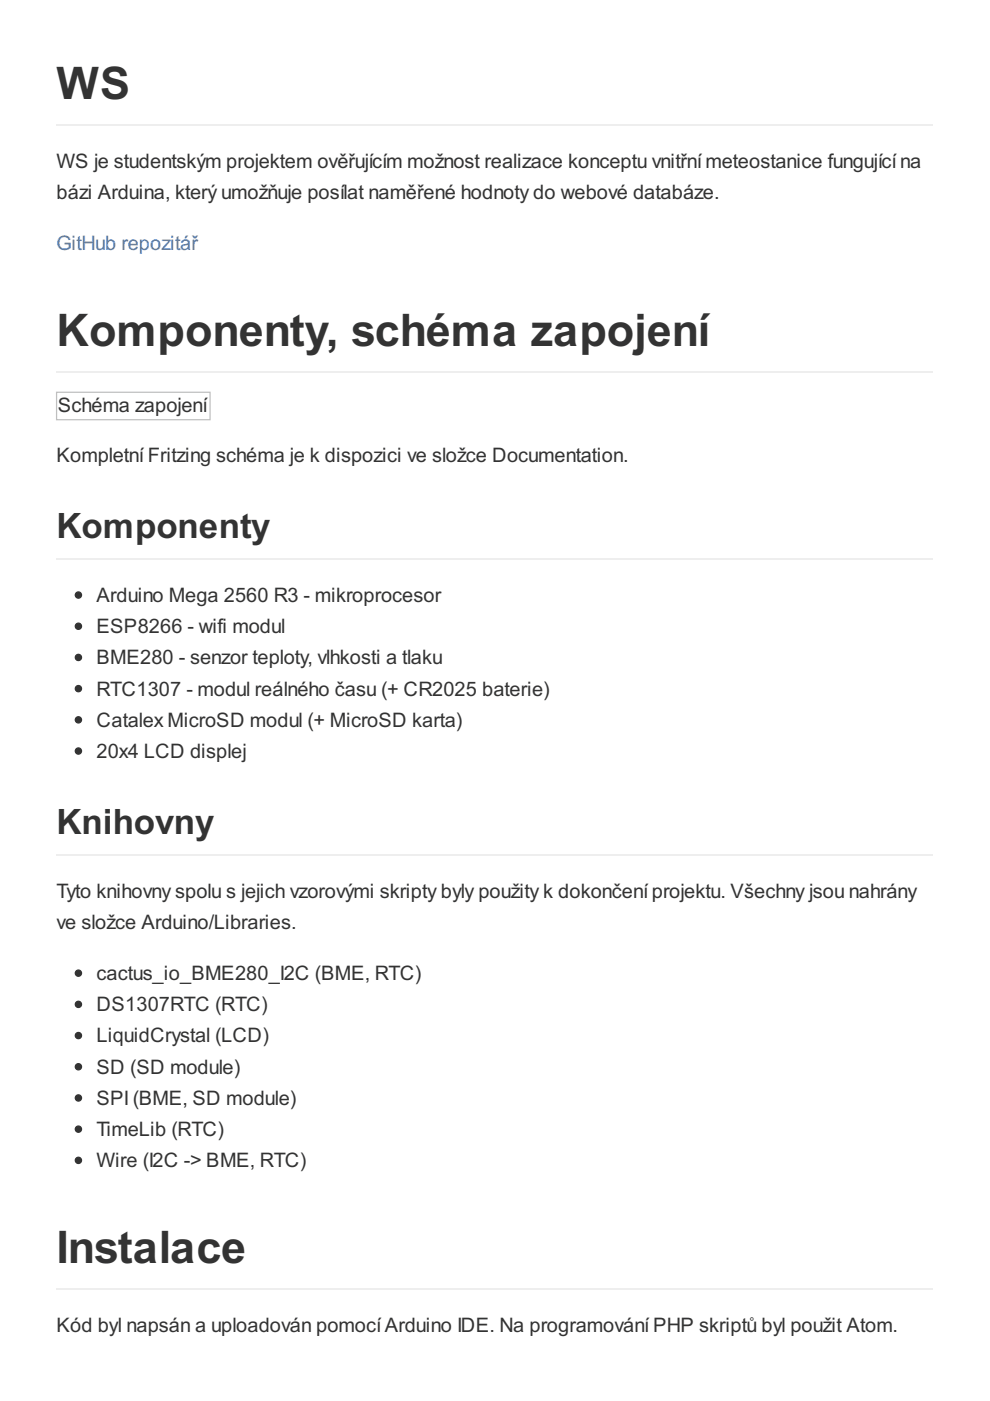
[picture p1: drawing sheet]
<svg xmlns="http://www.w3.org/2000/svg" width="210mm" height="297mm" viewBox="0 0 210 297" stroke-linecap="round" stroke-linejoin="round" font-family="sans-serif">
<defs><g id="words">
<g font-size="9.5" fill="#333">
<text x="12" y="21">WS</text>
<text x="12" y="73.4">Komponenty, schéma zapojení</text>
<text x="12" y="267.8">Instalace</text>
</g>
<g font-size="7.4" fill="#333">
<text x="12" y="114.1">Komponenty</text>
<text x="12" y="176.8">Knihovny</text>
</g>
<g font-size="4.2" fill="#333">
<text x="12" y="35.5">WS je studentským projektem ověřujícím možnost realizace konceptu vnitřnímeteostanice fungujícína</text>
<text x="12" y="42.2">bázi Arduina, který umožňuje posílat naměřené hodnoty do webové databáze.</text>
<text x="12.3" y="87.3">Schéma zapojení</text>
<text x="12" y="98">KompletníFritzing schéma je k dispozici ve složce Documentation.</text>
<text x="20.5" y="127.6">Arduino Mega 2560 R3 - mikroprocesor</text>
<text x="20.5" y="134.2">ESP8266 - wifi modul</text>
<text x="20.5" y="140.8">BME280 - senzor teploty, vlhkosti a tlaku</text>
<text x="20.5" y="147.5">RTC1307 - modul reálného času (+ CR2025 baterie)</text>
<text x="20.5" y="154.1">Catalex MicroSD modul (+ MicroSD karta)</text>
<text x="20.5" y="160.7">20x4 LCD displej</text>
<text x="12" y="190.3">Tyto knihovny spolu s jejich vzorovými skripty byly použity k dokončeníprojektu. Všechny jsou nahrány</text>
<text x="12" y="196.9">ve složce Arduino/Libraries.</text>
<text x="20.5" y="207.8">cactus_io_BME280_I2C (BME, RTC)</text>
<text x="20.5" y="214.4">DS1307RTC (RTC)</text>
<text x="20.5" y="221">LiquidCrystal (LCD)</text>
<text x="20.5" y="227.6">SD (SD module)</text>
<text x="20.5" y="234.2">SPI(BME, SD module)</text>
<text x="20.5" y="240.9">TimeLib (RTC)</text>
<text x="20.5" y="247.5">Wire (I2C -&gt; BME, RTC)</text>
<text x="12" y="282.4">Kód byl napsán a uploadován pomocíArduino IDE. Na programováníPHP skriptů byl použit Atom.</text>
</g>
<text font-size="4.2" fill="#4078c0" x="12" y="53">GitHub repozitář</text>
</g></defs>
<path d="M12 26.4h185.7M12 78.8h185.7M12 118.5h185.7M12 181.2h185.7M12 273.3h185.7" fill="none" stroke="#eee" stroke-width=".26"/>
<path d="M12 83.2h32.5v5.8h-32.5z" fill="#fff"/>
<path d="M12 83.2h32.5v5.8h-32.5z" fill="none" stroke="#c0c0c0" stroke-width=".26"/>
<g fill="#333" stroke="#333" stroke-width=".26">
<circle cx="16.6" cy="126.2" r=".66"/>
<circle cx="16.6" cy="132.8" r=".66"/>
<circle cx="16.6" cy="139.4" r=".66"/>
<circle cx="16.6" cy="146" r=".66"/>
<circle cx="16.6" cy="152.6" r=".66"/>
<circle cx="16.6" cy="159.2" r=".66"/>
<circle cx="16.6" cy="206.3" r=".66"/>
<circle cx="16.6" cy="212.9" r=".66"/>
<circle cx="16.6" cy="219.6" r=".66"/>
<circle cx="16.6" cy="226.2" r=".66"/>
<circle cx="16.6" cy="232.8" r=".66"/>
<circle cx="16.6" cy="239.4" r=".66"/>
<circle cx="16.6" cy="246" r=".66"/>
</g>
<use href="#words"/>
</svg>
